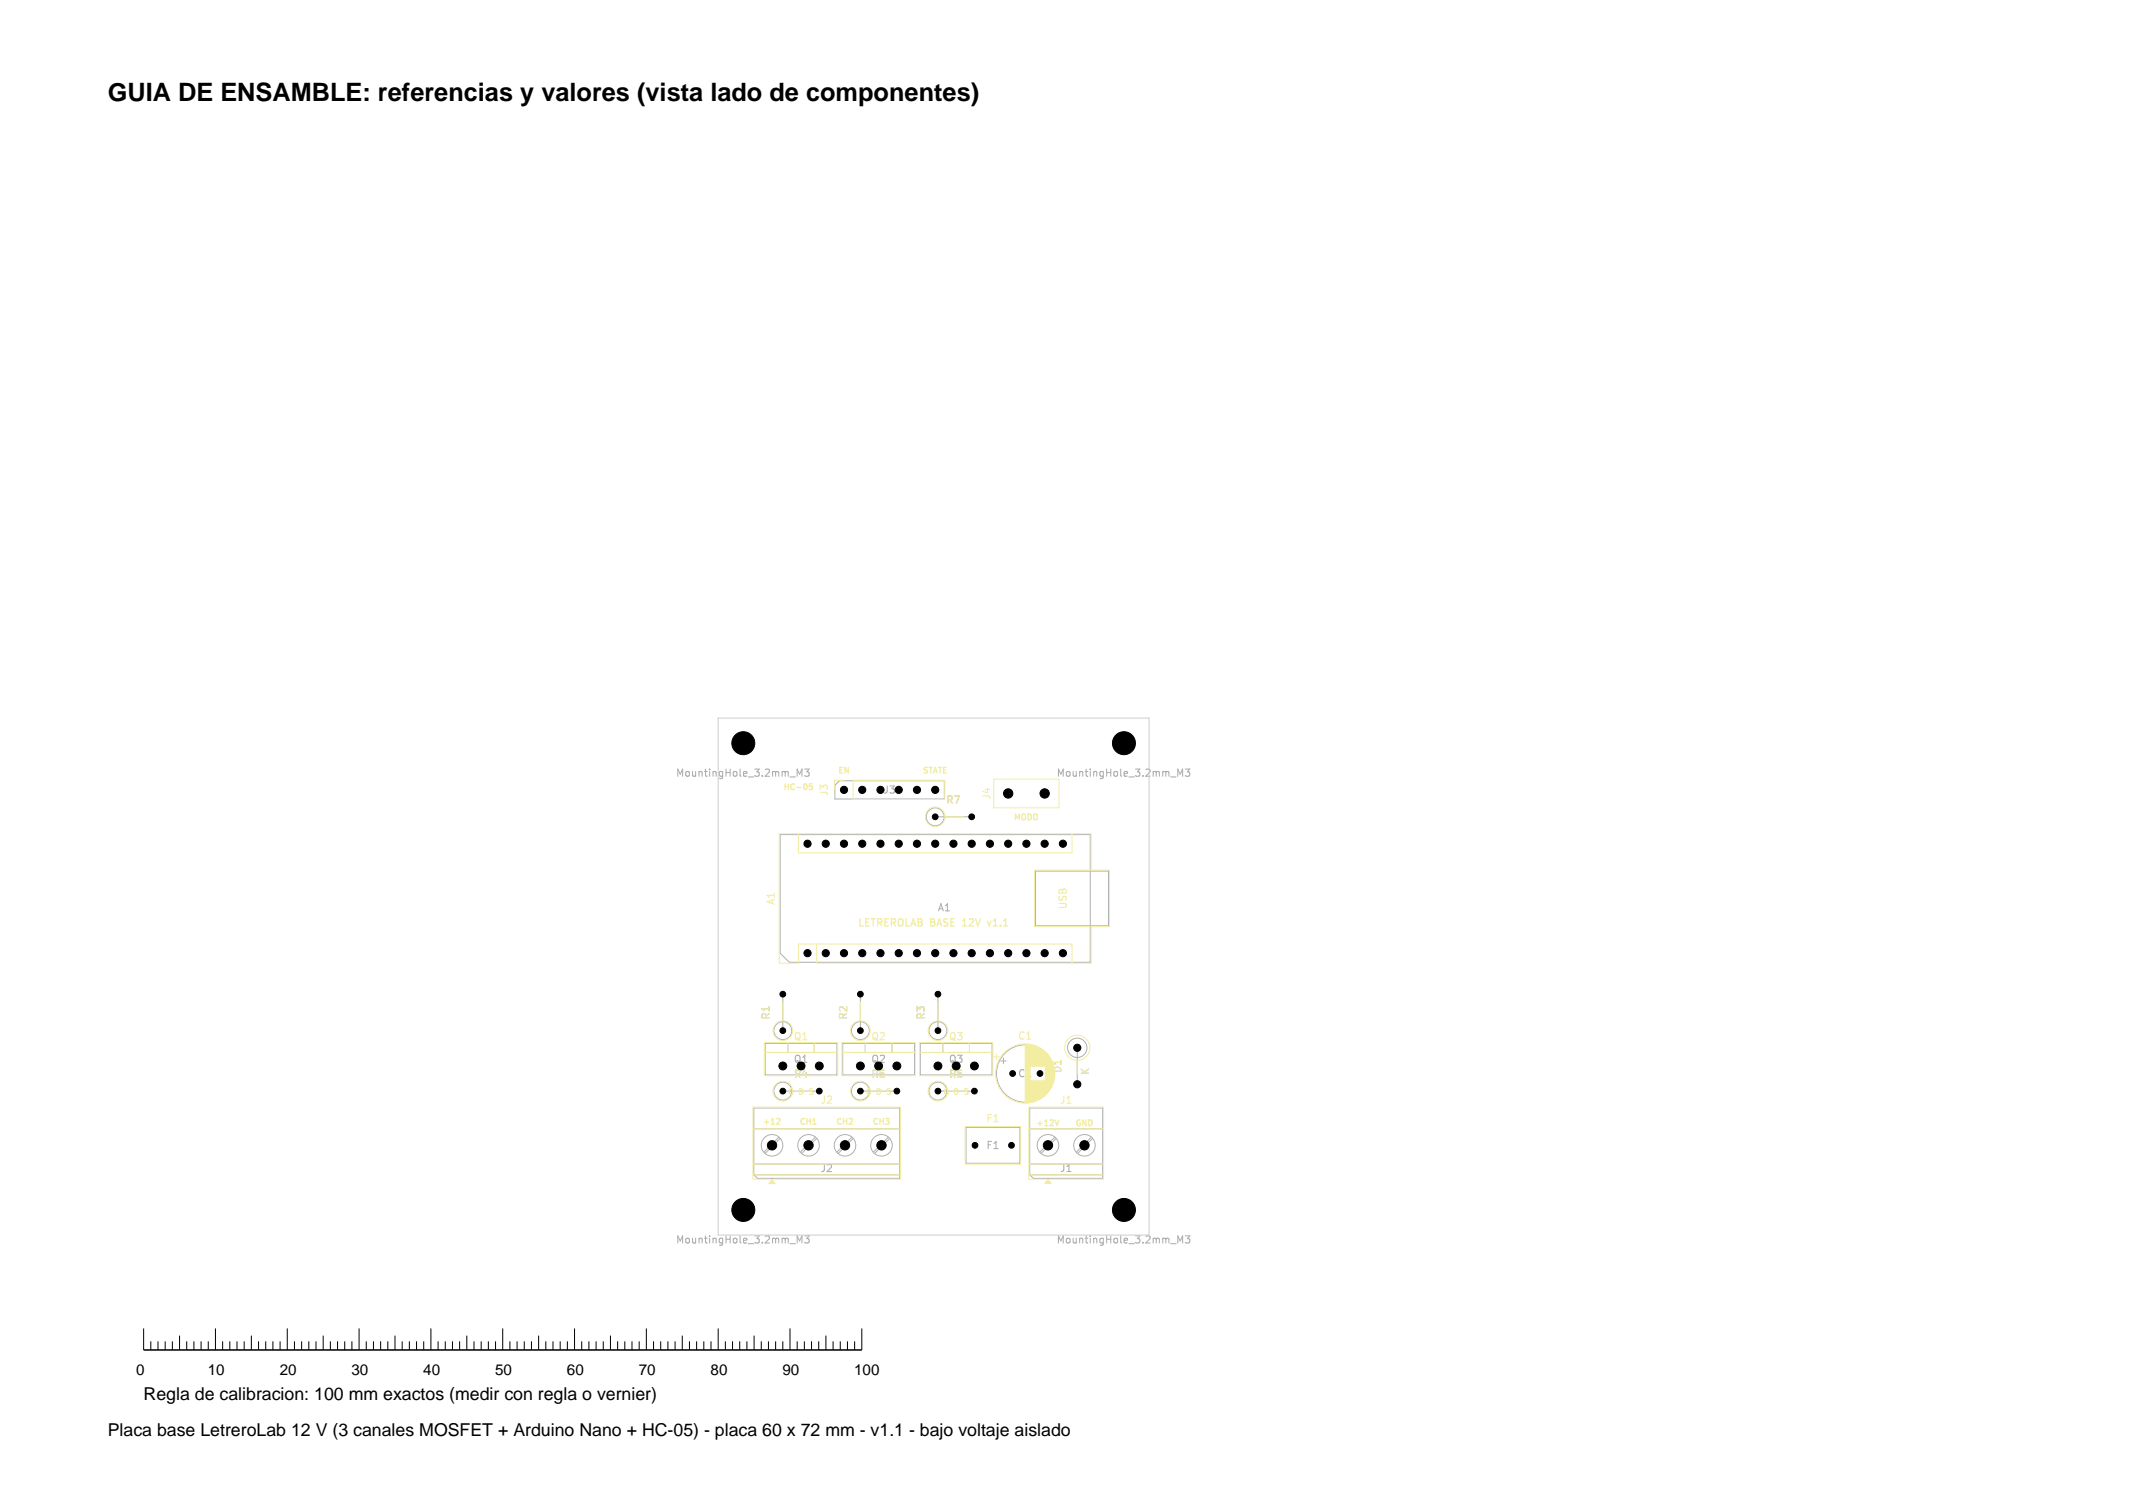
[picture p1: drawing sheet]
<svg xmlns="http://www.w3.org/2000/svg" width="297mm" height="210mm" viewBox="0 0 297 210" stroke-linecap="round" stroke-linejoin="round" font-family="sans-serif">
<defs><g id="words">
<text font-size="3.5" x="15" y="14">GUIA DE ENSAMBLE: referencias y valores (vista lado de componentes)</text>
<g font-size="2.5">
<text x="20" y="195">Regla de calibracion: 100 mm exactos (medir con regla o vernier)</text>
<text x="15" y="200">Placa base LetreroLab 12 V (3 canales MOSFET + Arduino Nano + HC-05) - placa 60 x 72 mm - v1.1 - bajo voltaje aislado</text>
</g>
<g font-size="2.1">
<text x="18.9" y="191.5">0</text>
<text x="28.9" y="191.5">10</text>
<text x="38.9" y="191.5">20</text>
<text x="48.9" y="191.5">30</text>
<text x="58.9" y="191.5">40</text>
<text x="68.9" y="191.5">50</text>
<text x="78.9" y="191.5">60</text>
<text x="88.9" y="191.5">70</text>
<text x="98.9" y="191.5">80</text>
<text x="108.9" y="191.5">90</text>
<text x="118.9" y="191.5">100</text>
</g>
<g font-size="1.4" fill="#afafaf">
<text x="94" y="108.4">MountingHole_3.2mm_M3</text>
<text x="122.9" y="110.7">J3</text>
<text x="147" y="108.4">MountingHole_3.2mm_M3</text>
<text x="130.5" y="127.1">A1</text>
<text x="110.4" y="148.2">Q1</text>
<text x="121.2" y="148.2">Q2</text>
<text x="132" y="148.2">Q3</text>
<text x="141.6" y="150.2">C1</text>
<text x="137.2" y="160.2">F1</text>
<text x="114.1" y="163.4">J2</text>
<text x="147.5" y="163.4">J1</text>
<text x="94" y="173.4">MountingHole_3.2mm_M3</text>
<text x="147" y="173.4">MountingHole_3.2mm_M3</text>
</g>
<g font-size="1.4" fill="#f2eda1">
<text x="115.5" y="111" transform="rotate(-90 115.5 111)">J3</text>
<text x="131.7" y="112.1">R7</text>
<text x="138.1" y="111.5" transform="rotate(-90 138.1 111.5)">J4</text>
<text x="108.1" y="126.1" transform="rotate(-90 108.1 126.1)">A1</text>
<text x="119.3" y="129.3">LETREROLAB</text>
<text x="129.5" y="129.3">BASE</text>
<text x="134.3" y="129.3">12V</text>
<text x="138.2" y="129.3">v1.1</text>
<text x="148.7" y="126.7" transform="rotate(-90 148.7 126.7)">USB</text>
<text x="107.4" y="142.1" transform="rotate(-90 107.4 142.1)">R1</text>
<text x="118.2" y="142.1" transform="rotate(-90 118.2 142.1)">R2</text>
<text x="129" y="142.1" transform="rotate(-90 129 142.1)">R3</text>
<text x="110.4" y="145.1">Q1</text>
<text x="121.2" y="145.1">Q2</text>
<text x="132" y="145.1">Q3</text>
<text x="141.6" y="145">C1</text>
<text x="148" y="149.6" transform="rotate(-90 148 149.6)">D1</text>
<text x="151.8" y="149.8" transform="rotate(-90 151.8 149.8)">K</text>
<text x="110.4" y="150.3">R4</text>
<text x="114.1" y="153.9">J2</text>
<text x="121.2" y="150.3">R5</text>
<text x="132" y="150.3">R6</text>
<text x="147.5" y="153.9">J1</text>
<text x="137.2" y="156.5">F1</text>
</g>
<g font-size="1.1" fill="#f2eda1">
<text x="116.5" y="108">EN</text>
<text x="128.3" y="108">STATE</text>
<text x="108.9" y="110.3">HC-05</text>
<text x="141" y="114.5">MODO</text>
<text x="109.6" y="152.7">G</text>
<text x="111.3" y="152.7">D</text>
<text x="113" y="152.7">S</text>
<text x="120.4" y="152.7">G</text>
<text x="122.1" y="152.7">D</text>
<text x="123.8" y="152.7">S</text>
<text x="131.2" y="152.7">G</text>
<text x="132.9" y="152.7">D</text>
<text x="134.6" y="152.7">S</text>
<text x="106.1" y="156.9">+12</text>
<text x="111.2" y="156.9">CH1</text>
<text x="116.3" y="156.9">CH2</text>
<text x="121.4" y="156.9">CH3</text>
<text x="144.1" y="157.1">+12V</text>
<text x="149.6" y="157.1">GND</text>
</g>
</g></defs>
<g fill="none" stroke="#afafaf" stroke-width=".15">
<path d="M102.7 103v1M102.7 103.4h.6M103.3 103v1M103.7 104h.6M103.7 103.2l.3-.2v1M111 108.1v-1l.3 .7 .4-.7v1M112 107.1h.7l-.4 .4 .3 .1v.4l-.1 .1-.5-.1M155.7 103v1M155.7 103.4h.6M156.3 103v1M156.7 103.1l.4-.1 .2 .2-.6 .8h.6M164 108.1v-1l.3 .7 .4-.7v1"/>
<path d="M165 107.1h.7l-.4 .4 .3 .1v.4l-.1 .1-.5-.1M102.7 168.4h.6M102.7 168v1M103.3 168v1M103.7 168h.6l-.3 .3 .3 .1v.5l-.2 .1-.4-.1M111 173.1v-1l.3 .7 .4-.7v1M112 172.1h.7l-.4 .4 .3 .1v.4l-.1 .1-.5-.1M155.7 168v1M155.7 168.4h.6M156.3 168v1M157 167.9l-.3 .7h.7M157.2 168.3v.7"/>
<path d="M164 173.1v-1l.3 .7 .4-.7v1M165 172.1h.7l-.4 .4 .3 .1v.4l-.1 .1-.5-.1"/>
</g>
<g fill="none" stroke="#afafaf" stroke-width=".14">
<path d="M108.6 116.2h43.2v17.8h-41.9l-1.3-1.3zM116.9 108.7h14.6v2.6h-15.3v-1.9zM130.2 113.8h5.1M109 138.5v5M119.8 138.5v5M130.6 138.5v5M144.2 121.3h10.1v7.6h-10.1zM105 154.3h20.3v9.8h-19.8l-.5-.5zM105 157.2h20.3M106.5 145.3h10v4.4h-10zM106.5 146.6h10M108.5 158.4l-2.1 2.1"/>
<path d="M108.6 158.5l-2.1 2.1M109 152h5.1M109.7 145.3v1.3M113.4 145.3v1.3M113.5 158.4l-2.1 2.1M113.7 158.5l-2.1 2.1M117.3 145.3h10v4.4h-10zM117.3 146.6h10M118.6 158.4l-2.1 2.1M118.8 158.5l-2.1 2.1M119.8 152h5.1M120.5 145.3v1.3"/>
<path d="M123.7 158.4l-2.1 2.1M123.9 158.5l-2.1 2.1M124.2 145.3v1.3M128.1 145.3h10v4.4h-10zM128.1 146.6h10M130.6 152h5.1M131.3 145.3v1.3M134.5 157h7.5v5h-7.5zM135 145.3v1.3M139.3 147.8h.8M139.7 147.4v.8M143.4 154.3h10.1v9.8h-9.6l-.5-.5z"/>
<path d="M143.4 157.2h10.1M146.9 158.4l-2.1 2.1M147.1 158.5l-2.1 2.1M150 145.9v5.1M152 158.4l-2.1 2.1M152.1 158.5l-2.1 2.1M105 162.1h20.3M105 163.6h20.3M143.4 162.1h10.1M143.4 163.6h10.1"/>
<circle cx="130.2" cy="113.7" r="1.25"/>
<circle cx="107.5" cy="159.5" r="1.5"/>
<circle cx="109" cy="151.9" r="1.25"/>
<circle cx="109" cy="143.5" r="1.25"/>
<circle cx="112.6" cy="159.5" r="1.5"/>
<circle cx="117.7" cy="159.5" r="1.5"/>
<circle cx="119.8" cy="151.9" r="1.25"/>
<circle cx="119.8" cy="143.5" r="1.25"/>
<circle cx="122.7" cy="159.5" r="1.5"/>
<circle cx="130.6" cy="151.9" r="1.25"/>
<circle cx="130.6" cy="143.5" r="1.25"/>
<circle cx="142.7" cy="149.5" r="4"/>
<circle cx="145.9" cy="159.5" r="1.5"/>
<circle cx="150" cy="145.9" r="1.35"/>
<circle cx="151" cy="159.5" r="1.5"/>
</g>
<path d="M113.1 109.2h-.4v.3h.3l.1 .4-.1 .1-.3-.1M137.5 128.3l.2 .7M108.3 155.8h.2l.1 .2-.5 .6h.5M113.2 156.6h.4M146.9 156l.3 .8 .2-.8" fill="none" stroke="#f2eda1" stroke-width=".18"/>
<g fill="none" stroke="#f2eda1" stroke-width=".14">
<path d="M111.2 116.1v2.7h38.1v-2.7M117.5 108.7h-1.3v1.3M118.8 108.7h12.8v2.6h-12.8zM131.6 113.8h2.6M138.4 108.5h9.1v4h-9.1zM109 139.6v2.6M119.8 139.6v2.6M130.6 139.6v2.6M144.1 121.2h10.4v7.9h-10.4zM151.9 121.2v-5.1h-43.4v18h2.7v-2.6h38.1v2.6M151.9 129.1v5h-38.2v-2.6M104.8 157.2h20.6"/>
<path d="M106.4 145.2h10.2v4.6h-10.2zM106.4 146.6h10.2M109.7 145.2v1.4M110.4 152h2.6M113.4 145.2v1.4M117.2 145.2h10.2v4.6h-10.2zM117.2 146.6h10.2M120.5 145.2v1.4M121.2 152h2.6M124.2 145.2v1.4M128 145.2h10.2v4.6h-10.2zM128 146.6h10.2"/>
<path d="M131.3 145.2v1.4M132 152h2.6M134.4 156.9h7.7v5.2h-7.7zM135 145.2v1.4M138.3 147.2h.8M138.7 146.8v.8M142.8 145.4v8.2M142.9 145.4v8.2M143 145.4v8.2M143.1 145.4v8.2M143.2 145.4v8.2M143.3 157.2h10.4"/>
<path d="M143.3 145.5v8M143.4 145.5v8M143.5 145.5v3M143.5 150.5v3M143.6 145.5v3M143.6 150.5v3M143.7 145.5v3M143.7 150.5v3M143.8 145.6v2.9M143.8 150.5v2.9M143.9 145.6v2.9M143.9 150.5v2.9"/>
<path d="M144 145.6v2.9M144 150.5v2.9M144.1 145.6v2.9M144.1 150.5v2.9M144.1 145.7v2.8M144.1 150.5v2.8M144.2 145.7v2.8M144.2 150.5v2.8M144.3 145.7v2.8M144.3 150.5v2.8M144.4 145.8v2.7M144.4 150.5v2.7"/>
<path d="M144.5 145.8v2.7M144.5 150.5v2.7M144.6 145.9v2.6M144.6 150.5v2.6M144.7 145.9v2.6M144.7 150.5v2.6M144.8 146v2.5M144.8 150.5v2.5M144.9 146v2.5M144.9 150.5v2.5M144.9 146.1v2.4M144.9 150.5v2.4"/>
<path d="M145 146.1v2.4M145 150.5v2.4M145.1 146.1v2.4M145.1 150.5v2.4M145.1 146.2v2.3M145.1 150.5v2.3M145.2 146.2v2.3M145.2 150.5v2.3M145.2 146.3v2.2M145.3 146.3v2.2M145.3 150.5v2.2M145.4 146.4v2.1"/>
<path d="M145.4 150.5v2.1M145.5 146.4v2.1M145.5 150.5v2.1M145.5 146.5v2M145.5 150.5v2M145.5 146.5v6M145.6 146.6v5.8M145.7 146.6v5.8M145.7 146.7v5.6M145.8 146.8v5.4M145.9 146.8v5.4M145.9 146.9v5.2"/>
<path d="M146 147v5M146.1 147.1v4.8M146.1 147.2v4.6M146.2 147.2v4.6M146.2 147.3v4.4M146.3 147.4v4.2M146.3 147.5v4M146.4 147.6v3.8M146.4 147.7v3.6M146.5 147.8v3.4M146.5 147.9v3.2M146.6 147.9v3.2"/>
<path d="M146.6 148v3M146.6 148.2v2.6M146.7 148.3v2.4M146.7 148.4v2.2M146.7 148.6v1.8M146.8 148.7v1.6M146.8 149v1M150 147.7v1.9M104.8 162.1h20.6M104.8 163.6h20.6M107.2 164.2h-2.4v-10h20.6v10h-17.6M143.3 162.1h10.4"/>
<path d="M143.3 163.6h10.4M145.6 164.2h-2.3v-10h10.4v10h-7.5"/>
<circle cx="130.2" cy="113.7" r="1.37"/>
<circle cx="109" cy="143.5" r="1.37"/>
<circle cx="109" cy="151.9" r="1.37"/>
<circle cx="119.8" cy="143.5" r="1.37"/>
<circle cx="119.8" cy="151.9" r="1.37"/>
<circle cx="130.6" cy="143.5" r="1.37"/>
<circle cx="130.6" cy="151.9" r="1.37"/>
<circle cx="142.7" cy="149.5" r="4.1"/>
<circle cx="150" cy="145.9" r="1.75"/>
</g>
<g fill="#f2eda1" stroke="#f2eda1" stroke-width=".14">
<path d="M145.9 164.2l.5 .6h-.9z"/>
<path d="M107.5 164.2l.4 .6h-.8z"/>
</g>
<path d="M100 100h60v72h-60z" fill="none" stroke="#d0d2cd" stroke-width=".15"/>
<g fill="#000" stroke="#000" stroke-width=".14">
<circle cx="103.5" cy="103.5" r="1.6"/>
<circle cx="112.4" cy="117.5" r=".5"/>
<circle cx="115" cy="117.5" r=".5"/>
<circle cx="117.5" cy="110" r=".5"/>
<circle cx="117.5" cy="117.5" r=".5"/>
<circle cx="120.1" cy="110" r=".5"/>
<circle cx="120.1" cy="117.5" r=".5"/>
<circle cx="122.6" cy="110" r=".5"/>
<circle cx="122.6" cy="117.5" r=".5"/>
<circle cx="125.1" cy="110" r=".5"/>
<circle cx="125.1" cy="117.5" r=".5"/>
<circle cx="127.7" cy="110" r=".5"/>
<circle cx="127.7" cy="117.5" r=".5"/>
<circle cx="130.2" cy="113.8" r=".4"/>
<circle cx="130.2" cy="110" r=".5"/>
<circle cx="130.2" cy="117.5" r=".5"/>
<circle cx="132.8" cy="117.5" r=".5"/>
<circle cx="135.3" cy="113.8" r=".4"/>
<circle cx="135.3" cy="117.5" r=".5"/>
<circle cx="137.8" cy="117.5" r=".5"/>
<circle cx="140.4" cy="110.5" r=".65"/>
<circle cx="140.4" cy="117.5" r=".5"/>
<circle cx="142.9" cy="117.5" r=".5"/>
<circle cx="145.5" cy="110.5" r=".65"/>
<circle cx="145.5" cy="117.5" r=".5"/>
<circle cx="148" cy="117.5" r=".5"/>
<circle cx="156.5" cy="103.5" r="1.6"/>
<circle cx="109" cy="138.5" r=".4"/>
<circle cx="112.4" cy="132.7" r=".5"/>
<circle cx="115" cy="132.7" r=".5"/>
<circle cx="117.5" cy="132.7" r=".5"/>
<circle cx="119.8" cy="138.5" r=".4"/>
<circle cx="120.1" cy="132.7" r=".5"/>
<circle cx="122.6" cy="132.7" r=".5"/>
<circle cx="125.1" cy="132.7" r=".5"/>
<circle cx="127.7" cy="132.7" r=".5"/>
<circle cx="130.2" cy="132.7" r=".5"/>
<circle cx="130.6" cy="138.5" r=".4"/>
<circle cx="132.8" cy="132.7" r=".5"/>
<circle cx="135.3" cy="132.7" r=".5"/>
<circle cx="137.8" cy="132.7" r=".5"/>
<circle cx="140.4" cy="132.7" r=".5"/>
<circle cx="142.9" cy="132.7" r=".5"/>
<circle cx="145.5" cy="132.7" r=".5"/>
<circle cx="148" cy="132.7" r=".5"/>
<circle cx="107.5" cy="159.5" r=".65"/>
<circle cx="109" cy="152" r=".4"/>
<circle cx="109" cy="143.5" r=".4"/>
<circle cx="109" cy="148.4" r=".55"/>
<circle cx="111.5" cy="148.4" r=".55"/>
<circle cx="112.6" cy="159.5" r=".65"/>
<circle cx="114.1" cy="152" r=".4"/>
<circle cx="114.1" cy="148.4" r=".55"/>
<circle cx="117.7" cy="159.5" r=".65"/>
<circle cx="119.8" cy="148.4" r=".55"/>
<circle cx="119.8" cy="152" r=".4"/>
<circle cx="119.8" cy="143.5" r=".4"/>
<circle cx="122.3" cy="148.4" r=".55"/>
<circle cx="122.7" cy="159.5" r=".65"/>
<circle cx="124.9" cy="148.4" r=".55"/>
<circle cx="124.9" cy="152" r=".4"/>
<circle cx="130.6" cy="152" r=".4"/>
<circle cx="130.6" cy="143.5" r=".4"/>
<circle cx="130.6" cy="148.4" r=".55"/>
<circle cx="133.1" cy="148.4" r=".55"/>
<circle cx="135.7" cy="152" r=".4"/>
<circle cx="135.7" cy="148.4" r=".55"/>
<circle cx="135.8" cy="159.5" r=".4"/>
<circle cx="140.8" cy="159.5" r=".4"/>
<circle cx="141" cy="149.5" r=".4"/>
<circle cx="144.8" cy="149.5" r=".4"/>
<circle cx="145.9" cy="159.5" r=".65"/>
<circle cx="150" cy="145.9" r=".5"/>
<circle cx="150" cy="151" r=".5"/>
<circle cx="151" cy="159.5" r=".65"/>
<circle cx="103.5" cy="168.5" r="1.6"/>
<circle cx="156.5" cy="168.5" r="1.6"/>
</g>
<path d="M20 188h100" fill="none" stroke="#000" stroke-width=".21"/>
<g fill="none" stroke="#000" stroke-width=".14">
<path d="M20 185v3M21 186.8v1.2M22 186.8v1.2M23 186.8v1.2M24 186.8v1.2M25 186v2M26 186.8v1.2M27 186.8v1.2M28 186.8v1.2M29 186.8v1.2M30 185v3M31 186.8v1.2"/>
<path d="M32 186.8v1.2M33 186.8v1.2M34 186.8v1.2M35 186v2M36 186.8v1.2M37 186.8v1.2M38 186.8v1.2M39 186.8v1.2M40 185v3M41 186.8v1.2M42 186.8v1.2M43 186.8v1.2"/>
<path d="M44 186.8v1.2M45 186v2M46 186.8v1.2M47 186.8v1.2M48 186.8v1.2M49 186.8v1.2M50 185v3M51 186.8v1.2M52 186.8v1.2M53 186.8v1.2M54 186.8v1.2M55 186v2"/>
<path d="M56 186.8v1.2M57 186.8v1.2M58 186.8v1.2M59 186.8v1.2M60 185v3M61 186.8v1.2M62 186.8v1.2M63 186.8v1.2M64 186.8v1.2M65 186v2M66 186.8v1.2M67 186.8v1.2"/>
<path d="M68 186.8v1.2M69 186.8v1.2M70 185v3M71 186.8v1.2M72 186.8v1.2M73 186.8v1.2M74 186.8v1.2M75 186v2M76 186.8v1.2M77 186.8v1.2M78 186.8v1.2M79 186.8v1.2"/>
<path d="M80 185v3M81 186.8v1.2M82 186.8v1.2M83 186.8v1.2M84 186.8v1.2M85 186v2M86 186.8v1.2M87 186.8v1.2M88 186.8v1.2M89 186.8v1.2M90 185v3M91 186.8v1.2"/>
<path d="M92 186.8v1.2M93 186.8v1.2M94 186.8v1.2M95 186v2M96 186.8v1.2M97 186.8v1.2M98 186.8v1.2M99 186.8v1.2M100 185v3M101 186.8v1.2M102 186.8v1.2M103 186.8v1.2"/>
<path d="M104 186.8v1.2M105 186v2M106 186.8v1.2M107 186.8v1.2M108 186.8v1.2M109 186.8v1.2M110 185v3M111 186.8v1.2M112 186.8v1.2M113 186.8v1.2M114 186.8v1.2M115 186v2"/>
<path d="M116 186.8v1.2M117 186.8v1.2M118 186.8v1.2M119 186.8v1.2M120 185v3"/>
</g>
<use href="#words"/>
</svg>
